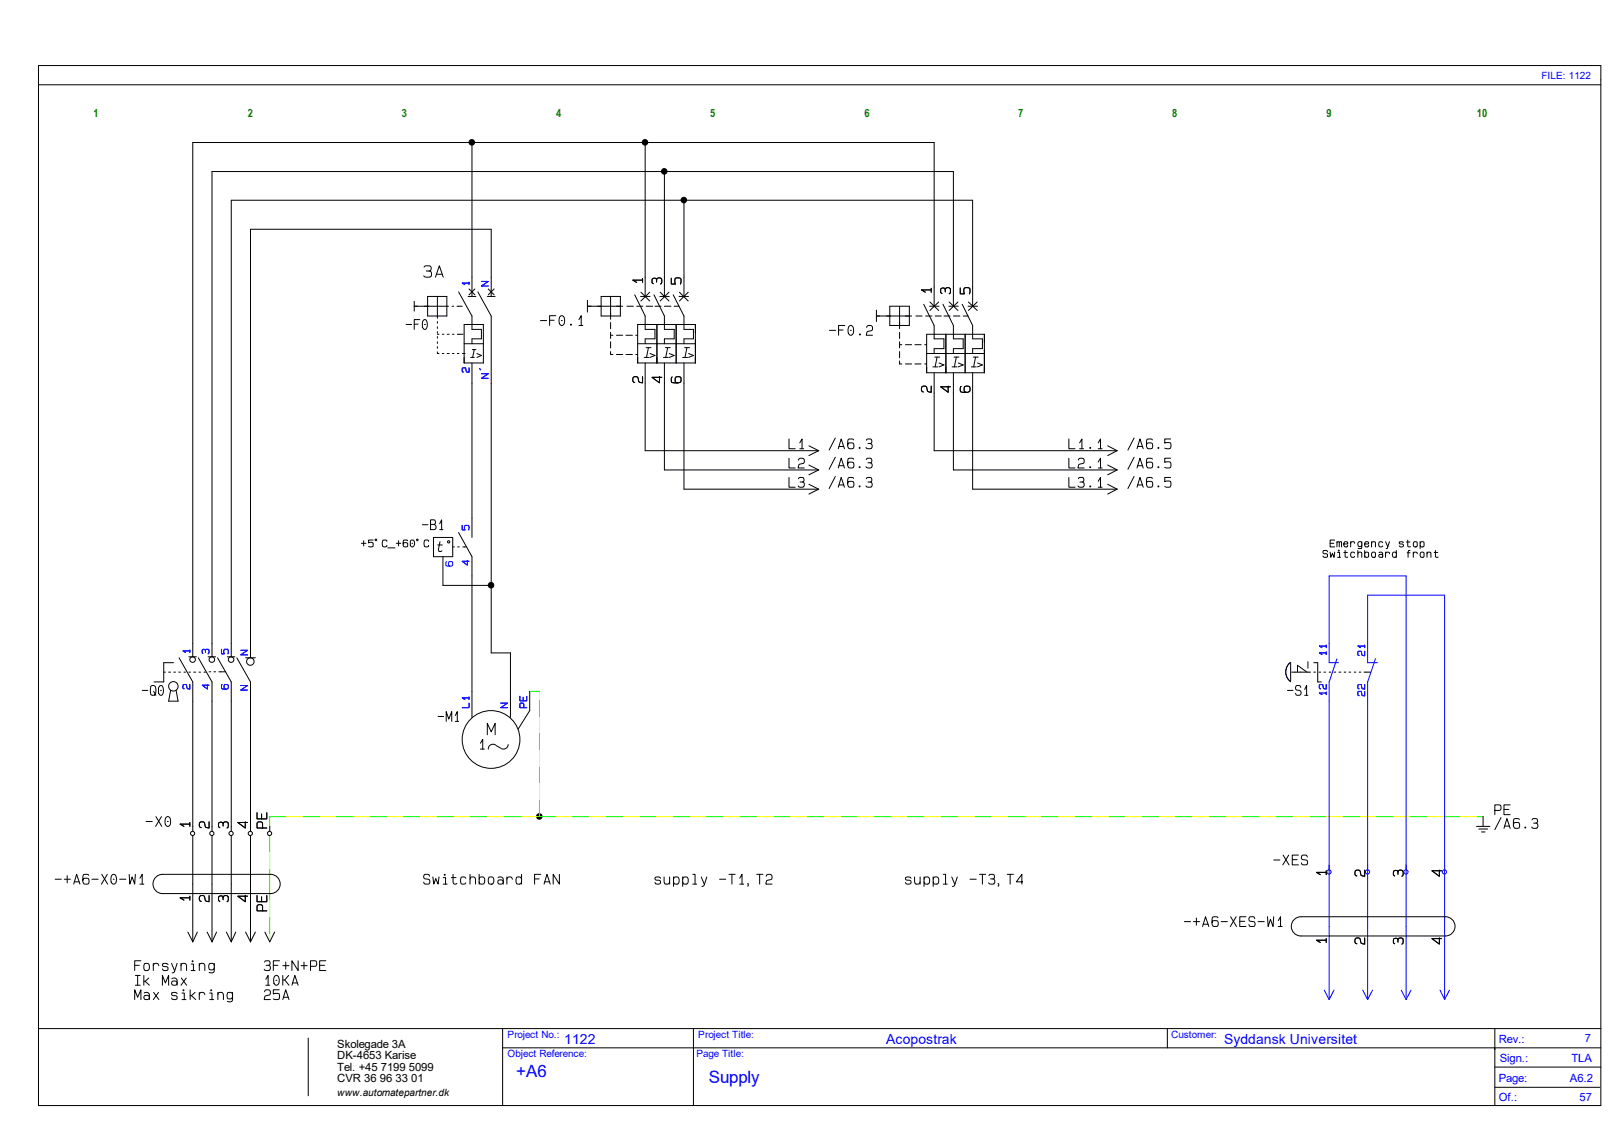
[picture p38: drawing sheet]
<svg xmlns="http://www.w3.org/2000/svg" width="420mm" height="297mm" viewBox="0 0 420 297" stroke-linecap="round" stroke-linejoin="round" font-family="sans-serif">
<defs><g id="words">
<g font-size="4.4" fill="#00f">
<text x="134" y="279.5">+A6</text>
<text x="184" y="281.3">Supply</text>
</g>
<g font-size="3.6" fill="#00f">
<text x="146.5" y="271">1122</text>
<text x="230" y="271">Acopostrak</text>
<text x="317.8" y="271">Syddansk Universitet</text>
</g>
<g font-size="2.9" fill="#008000">
<text x="24.3" y="30.5">1</text>
<text x="64.3" y="30.5">2</text>
<text x="104.3" y="30.5">3</text>
<text x="144.4" y="30.5">4</text>
<text x="184.3" y="30.5">5</text>
<text x="224.4" y="30.5">6</text>
<text x="264.3" y="30.5">7</text>
<text x="304.3" y="30.5">8</text>
<text x="344.3" y="30.5">9</text>
<text x="383.4" y="30.5">10</text>
</g>
<g font-size="2.9">
<text x="87.5" y="272">Skolegade 3A</text>
<text x="87.5" y="275">DK-4653 Karise</text>
<text x="87.5" y="278">Tel. +45 7199 5099</text>
<text x="87.5" y="281">CVR 36 96 33 01</text>
</g>
<g font-size="2.9" fill="#00f">
<text x="389" y="270.8">Rev.:</text>
<text x="389.3" y="275.8">Sign.:</text>
<text x="407.9" y="275.8">TLA</text>
<text x="411.4" y="270.5">7</text>
<text x="389" y="281">Page:</text>
<text x="407.5" y="281">A6.2</text>
<text x="389" y="285.8">Of.:</text>
<text x="410" y="285.8">57</text>
</g>
<g font-size="2.6" fill="#00f">
<text x="400.1" y="20.4">FILE: 1122</text>
<text x="131.7" y="269.5">Project No.:</text>
<text x="181.3" y="269.5">Project Title:</text>
<text x="304" y="269.5">Customer:</text>
<text x="131.7" y="274.5">Object Reference:</text>
<text x="180.8" y="274.5">Page Title:</text>
</g>
<text font-size="2.6" x="87.5" y="284.5">www.automatepartner.dk</text>
</g></defs>
<g fill="none" stroke="#000" stroke-width=".26">
<path d="M10 17h405.5v270h-405.5zM10 22h405.5M122.5 37v40M167.5 37v40M172.5 44.5v32.5M177.5 52v25M107.5 79.5h8.9M107.5 78.2v2.6M110.1 69.3l.2-.2a1.47 1.47 0 0 1 1.5 .2l.1 .2a.63 .63 0 0 1-.6 .9h-.6M111 79.5h.1M111 77h5v5h-5zM111.3 70.4h.4a.84 .84 0 0 1 .3 .9 .84 .84 0 0 1-.7 .7l-1.1-.1-.2-.3"/>
<path d="M113 72l1-3 1.1 3M113.3 71.2h1.5M113.5 77v5.6M117.3 79.5h.5M118.6 79.5h1.4M119 75.8l3.5 6.2v3.5h2.5v2.5h-2.5v1.2M121.5 77h2M121.8 75l1.5 1.5M123.3 75l-1.5 1.5M124 75.8l3.5 6.2v87.5h5v16.8M126.5 77h2M126.7 75l1.6 1.5"/>
<path d="M127.5 77v-17.5h-62.5v111.3M128.3 75l-1.6 1.5M152.5 79.5h9.1M152.5 78v3M156 77h5v5h-5zM158.5 77v5.9M162.7 79.5h1.7M164.8 76.5l2.7 5.5v3.5h2.5v2.5h-2.5v1.2M165.3 79.5h1.6M166.3 77h2.4M166.4 75.9l2.3 2.2M166.8 72.7h-2.5l1 .6"/>
<path d="M166.8 72.3v1M167.7 79.5h1.7M168.7 75.9l-2.3 2.2M169.8 76.5l2.7 5.5v3.5h2.5v2.5h-2.5v1.2M170 79.5h1.6M170.4 73.2v-.6a.62 .62 0 0 0-.6-.4 .62 .62 0 0 0-.6 .4v.7l.4 .4M170.4 72.6a.7 .7 0 0 1 .7-.5 .7 .7 0 0 1 .7 .5l-.1 1-.3 .1M171.3 77h2.4M171.4 75.9l2.3 2.2M172.5 79.5h1.7M173.7 75.9l-2.3 2.2M174.2 72.2v1.5h1.1l-.1-.5 .1-1h1.2a1.19 1.19 0 0 1 .1 1.5"/>
<path d="M174.8 76.5l2.7 5.5v3.5h2.5v2.5h-2.5v1.2M175 79.5h1.3M176.3 77h2.4M176.4 75.9l2.2 2.2M178.6 75.9l-2.2 2.2M231 79.5h5.1v5h-5.1zM233.5 79.5v5.8M239.8 79l2.7 5.5v3.5h2.5v2.5h-2.5v1.3M241.3 79.5h2.5M241.4 78.4l2.3 2.2M241.7 75.3h-2.5l1 .6M241.7 74.8v1.1"/>
<path d="M242.5 79.5v-42.5h-192.5v133.5M243.7 78.4l-2.3 2.2M244.8 79l2.7 5.5v3.5h2.5v2.5h-2.5v1.3M245.4 75.8v-.6a.62 .62 0 0 0-.6-.5 .62 .62 0 0 0-.6 .5v.7l.3 .3M245.4 75.2a.7 .7 0 0 1 .6-.5 .7 .7 0 0 1 .7 .5l-.1 .9-.2 .2M246.3 79.5h2.5M246.4 78.4l2.3 2.2M247.5 79.5v-35h-192.5v126M248.7 78.4l-2.3 2.2M249.3 74.8v1.5h1.1l-.2-.5 .2-1h1.1a1.19 1.19 0 0 1 .1 1.5M249.8 79l2.7 5.5v3.5h2.5v2.5h-2.5v1.3M251.3 79.5h2.4"/>
<path d="M251.4 78.4l2.3 2.2M252.5 79.5v-27.5h-192.5v118.5M253.7 78.4l-2.3 2.2M105.4 84.2h1.4M107.5 84.2h1M109 83h-1.5v2.5M110 83.1l.2-.1a1.12 1.12 0 0 1 .7 1.6l-.3 .8h-.6a2.1 2.1 0 0 1 0-2.3zM110.2 84.2h.2M113.5 83.5v.4M113.5 84.8v.5M113.5 86.1v.4M113.5 87.4v.4"/>
<path d="M113.5 88.7v.5M113.5 90v.4M113.5 91.4v.4h.5M113.5 86.8h.5M114.8 91.8h.4M114.8 86.8h.4M116.1 91.8h.5M116.1 86.8h.5M117.4 91.8h.5M117.4 86.8h.5M118.7 91.8h.4M118.7 86.8h1.5"/>
<path d="M120.1 91.8h.4M120.5 91.8h.1M120.5 84.2h5v10h-5zM120.5 89.2h5M122.2 92.8h.9M122.5 94.2v45.3M122.6 90.8h.9M123.1 90.8l-.4 2M123.8 91.8l1.2 .5-1.2 .5M140.3 83.2h1.6M142.7 83.1h1.1M144.3 82h-1.6v2.5"/>
<path d="M145.5 82h.2a1.41 1.41 0 0 1 .4 2.4l-.4 .1a1.66 1.66 0 0 1-.2-2.5zM145.7 83.2h.3M150.3 83l.6-1v2.5M150.3 84.5h1M158.5 83.7v1.6M158.5 86.3v1.6M158.5 88.7v1.6M158.5 91.3v.7h.6M158.5 87h.6M160 87h1.6M160 92h1.6M162.5 87h1.7"/>
<path d="M162.5 92h1.7M165 87h.5M165 92h.5M165.5 89.2h15M165.5 84.2h15v10h-15zM166.8 97.8v1.6l-.9-.3-.5-1.2-.6-.1-.5 .2a.86 .86 0 0 0 .5 1.3M167.2 92.8h1.3M167.5 94.2v22.8h45M167.7 90.3h1.3M168.3 90.3l-.5 2.5M168.7 91.8l1.3 .5-1.3 .5M170.5 84.2v10"/>
<path d="M171.2 97.8v1.6l-2-1.4h2.6M172.2 92.8h1.3M172.5 94.2v27.8h40M172.7 90.3h1.3M173.3 90.3l-.5 2.5M173.7 91.8l1.3 .5-1.3 .5M174.5 97.9a1.02 1.02 0 0 0 0 1.4 2.25 2.25 0 0 0 2.2-.2 1.07 1.07 0 0 0-.2-1.2h-1a1.02 1.02 0 0 0 0 1.4l.3 .1M175.5 84.2v10M177.2 92.8h1.3M177.5 94.2v32.8h35M177.7 90.3h1.3M178.3 90.3l-.5 2.5"/>
<path d="M178.7 91.8l1.3 .5-1.3 .5M215.3 85.8h1.6M217.7 85.7h1.2M219.3 84.5h-1.6v2.5M220.3 84.8l.4-.3a1.41 1.41 0 0 1 .4 2.5h-.5a1.9 1.9 0 0 1-.3-2.2zM220.7 85.8h.3M225 85v-.2a.87 .87 0 0 1 1.5 .2v.5l-.3 .4-1.1 .2-.2 .9h1.6M227.5 82h9.1M227.5 80.5v3M231 82h.1M233.5 86.3v1.6M233.5 88.7v1.6"/>
<path d="M233.5 91.3v1.6M233.5 93.7v.8h.6M233.5 89.5h.6M235 89.5h1.6M235 94.5h1.6M237.5 89.5h1.6M237.5 94.5h1.6M237.7 82h1.7M240 89.5h.5M240 94.5h.5M240.3 82h1.6M240.5 91.8h15"/>
<path d="M240.5 86.8h15v10h-15zM242.1 95.3h1.3M242.5 96.8v20.2h47.5M242.7 92.7h1.2M242.7 82h1.6M243.2 92.7l-.5 2.6M243.8 94.2l1.2 .5-1.2 .6M245 82h1.6M245.5 86.8v10M247.1 95.3h1.3M247.5 96.8v25.2h42.5M247.5 82h1.7"/>
<path d="M247.6 92.7h1.3M248.2 92.7l-.5 2.6M248.8 94.2l1.2 .5-1.2 .6M250 82h1.3M250.5 86.8v10M252.1 95.3h1.3M252.5 96.8v30.2h37.5M252.6 92.7h1.3M253.2 92.7l-.5 2.6M253.7 94.2l1.3 .5-1.3 .6M204.8 119v2.5h1.6M204.8 114v2.5h1.6"/>
<path d="M207.3 119.5v-.3a.87 .87 0 0 1 1.5 .3v.5l-.3 .3-1.1 .3-.2 .9h1.6M207.6 115l.6-1v2.5M207.6 116.5h1M210 115.7l2.5 1.3M212.5 117l-2.5 1.3M216.8 118.7l-1.6 3.1M216.8 113.7l-1.6 3.1M217.6 116.5l.8-2.5 .8 2.5M217.8 115.9h1.2M221.6 119.2a1.02 1.02 0 0 0-1.5 0 2.25 2.25 0 0 0 .2 2.2 1.07 1.07 0 0 0 1.3-.2v-1a1.02 1.02 0 0 0-1.5 0l-.1 .3M221.6 114.2a1.02 1.02 0 0 0-1.5 0 2.25 2.25 0 0 0 .2 2.2 1.07 1.07 0 0 0 1.3-.2v-1a1.02 1.02 0 0 0-1.5 0l-.1 .3M224.9 119.3l.3-.3h.7h.2l.2 .5a.49 .49 0 0 1-.4 .6h-.6"/>
<path d="M224.9 114.3l.3-.3h.7h.2l.2 .5a.49 .49 0 0 1-.4 .6h-.6M225.9 115.1a.7 .7 0 0 1 .5 .7 .7 .7 0 0 1-.5 .7l-.9-.1-.2-.2M241.7 100.2v1.7l-.9-.3-.4-1.3-.7-.1-.4 .3a.86 .86 0 0 0 .4 1.3M246.1 100.2v1.7l-1.9-1.5h2.5M249.5 100.3a1.02 1.02 0 0 0 0 1.5 2.25 2.25 0 0 0 2.2-.2 1.07 1.07 0 0 0-.2-1.3h-1a1.02 1.02 0 0 0 0 1.5l.3 .1M277.5 114v2.5h1.6M277.5 119v2.5h1.6M279.9 119.5l.1-.3a.87 .87 0 0 1 1.4 .3v.5l-.2 .3-1.1 .3-.3 .9h1.6M280.2 115l.6-1v2.5M280.2 116.5h1.1M285.1 115l.6-1v2.5M285.1 116.5h1"/>
<path d="M285.1 120l.6-1v2.5M287.5 115.7l2.5 1.3M290 117l-2.5 1.3M294.4 113.7l-1.6 3.1M294.4 118.7l-1.6 3.1M295.1 116.5l.8-2.5 .9 2.5M295.3 115.9h1.3M299.1 114.2a1.02 1.02 0 0 0-1.4 0 2.25 2.25 0 0 0 .2 2.2 1.07 1.07 0 0 0 1.2-.2v-1a1.02 1.02 0 0 0-1.4 0l-.1 .3M299.1 119.2a1.02 1.02 0 0 0-1.4 0 2.25 2.25 0 0 0 .2 2.2 1.07 1.07 0 0 0 1.2-.2v-1a1.02 1.02 0 0 0-1.4 0l-.1 .3M303.9 114h-1.6v1.1l.6-.2 1 .2v1.1a1.19 1.19 0 0 1-1.6 .1M303.9 119h-1.6v1.1l.6-.2 1 .2v1.1a1.19 1.19 0 0 1-1.6 .1M109.6 136.2h1.5"/>
<path d="M111.8 136.1h.8a.64 .64 0 0 0 .5-.5 .64 .64 0 0 0-.4-.6h-.9v2.5h.8a.68 .68 0 0 0 .6-.7 .68 .68 0 0 0-.6-.7M112.5 139.5h5v5h-5zM114.1 136l.5-1v2.5M114.1 137.5h.9M119 138.3l3.5 6.2v41.8M204.8 124v2.5h1.6M207.3 124.3l.3-.3h.7h.2l.2 .5a.49 .49 0 0 1-.4 .6h-.6M208.3 125.1a.7 .7 0 0 1 .5 .7 .7 .7 0 0 1-.5 .7l-1-.1-.1-.2M210 125.7l2.5 1.3M210 120.7l2.5 1.3M212.5 127l-2.5 1.3M212.5 122l-2.5 1.3"/>
<path d="M216.8 123.7l-1.6 3.1M217.6 126.5l.8-2.5 .8 2.5M217.6 121.5l.8-2.5 .8 2.5M217.8 125.9h1.2M217.8 120.9h1.2M221.6 124.2a1.02 1.02 0 0 0-1.5 0 2.25 2.25 0 0 0 .2 2.2 1.07 1.07 0 0 0 1.3-.2v-1a1.02 1.02 0 0 0-1.5 0l-.1 .3M224.9 124.3l.3-.3h.7h.2l.2 .5a.49 .49 0 0 1-.4 .6h-.6M225.9 125.1a.7 .7 0 0 1 .5 .7 .7 .7 0 0 1-.5 .7l-.9-.1-.2-.2M225.9 120.1a.7 .7 0 0 1 .5 .7 .7 .7 0 0 1-.5 .7l-.9-.1-.2-.2M277.5 124v2.5h1.6M279.9 124.3l.3-.3h.7h.3l.1 .5a.49 .49 0 0 1-.4 .6h-.6M280.9 125.1a.7 .7 0 0 1 .6 .7 .7 .7 0 0 1-.6 .7l-.9-.1-.2-.2"/>
<path d="M285.1 121.5h1M285.1 125l.6-1v2.5M285.1 126.5h1M287.5 120.7l2.5 1.3M287.5 125.7l2.5 1.3M290 122l-2.5 1.3M290 127l-2.5 1.3M294.4 123.7l-1.6 3.1M295.1 121.5l.8-2.5 .9 2.5M295.1 126.5l.8-2.5 .9 2.5M295.3 120.9h1.3M295.3 125.9h1.3"/>
<path d="M299.1 124.2a1.02 1.02 0 0 0-1.4 0 2.25 2.25 0 0 0 .2 2.2 1.07 1.07 0 0 0 1.2-.2v-1a1.02 1.02 0 0 0-1.4 0l-.1 .3M303.9 124h-1.6v1.1l.6-.2 1 .2v1.1a1.19 1.19 0 0 1-1.6 .1M93.8 141.1h1.2M94.4 140.4v1.3M96.9 140.2h-1.2v.8l.3-.2 .9 .2v.8l-.4 .2-.8-.1M100.4 140.5a.62 .62 0 0 0-.7-.3 .62 .62 0 0 0-.5 .7 .76 .76 0 0 0 .2 1 .76 .76 0 0 0 1-.1v-.2M100.7 142.2h1.8M102.9 141.1h1.2M103.5 140.4v1.3M105.8 140.4l-.1-.2h-.9l-.2 .4 .2 1.3 .7 .1 .3-.2v-.7l-.3-.2h-.5l-.4 .3M106.6 140.4l.2-.2a.91 .91 0 0 1 .9 .7 .91 .91 0 0 1-.6 1.1l-.6-.4zM106.9 141.1h.2"/>
<path d="M111.3 140.5a.62 .62 0 0 0-.8-.3 .62 .62 0 0 0-.4 .7 .76 .76 0 0 0 .2 1 .76 .76 0 0 0 1-.1v-.2M113.6 141.5h1.2M114.2 140.6l-.4 2.1 .1 .4 .6 .1 .2-.2M115 144.5v7.5h12.5M117.5 142h.4M118.8 142h.4M120.1 142h.9M344.6 143.3l-.2-.4h-.8l-.1 .7 1.1 .3v.6l-.9 .2-.3-.3M345.3 141.1h.9M345.3 143.3l.1 1.4 .5-1 .4 1 .2-1.4M346.5 140.2h-1.2v1.8h1.2M347 140.6v1.4"/>
<path d="M347 140.9l.2-.3 .4 .1v1.3M347.2 144.7h.8M347.2 143.4h.5v1.3M347.6 140.9l.2-.3 .4 .1v1.3M348.8 141.2h1v-.5h-.8l-.2 .9 .4 .4 .6-.1v-.3M348.8 143.4h1M349.2 142.9v1.6l.2 .2 .4-.1M350.6 141.1l.3-.5 .6 .1 .1 .4M350.6 140.6v1.4M351.6 143.6l-.7-.3-.3 .5 .2 .8 .5 .1 .3-.3M352.5 142.9v1.8M352.5 143.8l.3-.5 .6 .1 .1 1.3"/>
<path d="M353.5 141.1l-.1-.4a.61 .61 0 0 0-.8 .1 .61 .61 0 0 0 0 .9 .61 .61 0 0 0 .9-.1v-.2M353.5 140.6l-.1 1.8-.8-.1M354.2 141.2h1.1l-.1-.5h-.8l-.2 .9 .4 .4 .6-.1 .1-.3M354.2 143.8l.4-.5 .7 .3-.1 1-.6 .1-.4-.4M354.2 142.9v1.8M356 140.6v1.4M356 141.1l.4-.5 .6 .1v1.3M356.2 143.4h.8v1.2h-.8l-.2-.3zM358 143.4l.6-.1 .3 .3v1.1M358.9 140.9l-.7-.3-.3 .5 .2 .8 .5 .1 .3-.3M358.9 144.3l-.1-.4h-.7l-.2 .4 .3 .4 .6-.1 .1-.2M359.7 140.6l.6 1.4"/>
<path d="M359.7 143.8l.3-.5 .6 .1 .1 .4M359.7 143.3v1.4M360.7 140.6l-.5 1.6-.4 .2M362.5 143.8l-.1-.4-.3-.1-.5 .1-.2 .4 .2 .8h.8l.1-.3M362.5 142.9v1.8M364.2 140.9v-.2l-.3-.1-.6 .1v.4l.9 .2 .1 .4-.3 .3h-.4l-.4-.3M365.1 140.7h.9M365.3 143.5h.7M365.4 140.2v1.6l.3 .2 .4-.1M366 142.9h-.3l-.2 .4v1.4M366.9 143.8l.3-.5 .6 .1 .1 .4M366.9 143.3v1.4"/>
<path d="M367 140.7h.8v1.2h-.8l-.1-.3zM368.6 141.1l.4-.5 .7 .3-.1 1-.6 .1-.4-.4M368.6 140.6v1.8M368.8 143.4h.8v1.2h-.8l-.2-.3zM370.4 143.3v1.4M370.4 143.8l.4-.5 .5 .1 .1 1.3M372.3 143.4h.9M372.6 142.9v1.6l.3 .2 .4-.1M36.9 179.2h1.5M39.1 178.2l.4-.2a.64 .64 0 0 1 .9 .5l.1 1.1a.78 .78 0 0 1-.4 .9 .78 .78 0 0 1-1-.2zM39.9 179.5l.6 1M41.5 178.1l.2-.1a1.12 1.12 0 0 1 .7 1.6l-.3 .8h-.6a2.1 2.1 0 0 1 0-2.3z"/>
<path d="M41.7 179.2h.2M42.5 174.5h.4M43.8 174.5h.5M44.3 179.2l-.5 2.8h2.4l-.5-2.8M45 172h-2.5v5h-2.5M45.1 174.5h.5M46.4 174.5h.4M46.5 170.8l3.5 6.2v38.7M47.8 174.5h.4M49 170.5h2M49 174.5h.4M50.3 174.5h.5"/>
<path d="M51.5 170.8l3.5 6.2v38.7M51.6 174.5h.5M52.9 174.5h.4M54 170.5h2M54.3 174.4h.4M55.5 174.4h.5M56.5 170.8l3.5 6.2v38.7M56.8 174.4h1.8M59 170.5h2M61.5 170.8l3.5 6.2v38.7M63.8 170.8h2.5M137.5 179.5v5l-3 4.7"/>
<path d="M334.2 179.2h1.4M335 172a3.2 3.2 0 0 0 0 5M335 172v4.8M335.3 174.5h4.9M336.8 174.5v-1.8l2.5 1.8M337.7 178.5l-.4-.5h-.7l-.3 .5 .2 .6 1.2 .4v.8l-.4 .2h-.6l-.2-.1-.2-.4M338.7 179l.5-1v2.5M339.5 171.8v1.7M341 172h1.1v5h.9M341 174.5h.5M342.4 174.5h.4M343.7 174.5h.4"/>
<path d="M345 174.5h.4M346.3 174.5h.4M347.6 174.5h.5M348.9 174.5h.4M350.2 174.5h.4M351.5 174.5h.5M352.8 174.5h.4M354.1 174.5h1.7M113.7 186h1.4M115.8 187.3v-2.6l.7 2 .8-2v2.6M118.2 185.8l.5-1.1v2.6M118.2 187.3h.8"/>
<path d="M124.7 193l.6-1.1v2.6M124.7 194.5h1M126.5 190.8v-3l1 2.2 1-2.2v3M128.6 193.4a1.23 1.23 0 0 0-1.9 1.1M128.8 193.5l1.2 .7M131.9 193.3a1.23 1.23 0 0 1-1.8 1M338.7 180.5h.8M37.9 213.3h1.6M40.5 212l1.5 2.5M41.9 212l-1.5 2.5M43.3 212.1l.1-.1a1.41 1.41 0 0 1 .5 2.5h-.5a1.66 1.66 0 0 1-.1-2.4zM43.4 213.3h.3"/>
<path d="M49.3 214h-2.6l1.1 .5M49.3 213.5v1M50 217v27.5M54.3 213.4v1.6l-1-.3-.4-1.3h-.7l-.4 .2a.86 .86 0 0 0 .4 1.3M55 217v27.5M57.9 214.5v-.6a.62 .62 0 0 0-.6-.5 .62 .62 0 0 0-.6 .5v.6l.4 .4M57.9 213.9a.7 .7 0 0 1 .7-.6 .7 .7 0 0 1 .7 .6l-.1 .9-.3 .2M60 217v27.5M63.7 213.4v1.6l-2-1.5h2.6M65 217v27.5M66.7 211v1.6h2.6v-1.6M67.9 211.3v1.3"/>
<path d="M68.2 215l-.1-1.5-.4-.1-.9 .1-.1 1.5h2.6M70 214.5v1.2M383.3 214.5h3.5M383.9 215.2h2.3M384.6 216h.9M385 212v2.5M388 210.4l1.5-.1 .1-.3-.1-1h-1.5v2.5M389.6 212.3l-1.6 3.1M390.4 210.1h1.3M390.4 215.1l.8-2.6 .8 2.6M390.6 214.5h1.2M392 209h-1.6v2.5h1.6"/>
<path d="M394.4 212.8a1.02 1.02 0 0 0-1.5 0 2.25 2.25 0 0 0 .2 2.2 1.07 1.07 0 0 0 1.3-.2v-1a1.02 1.02 0 0 0-1.5 0v.2M397.7 212.9l.3-.4h.7l.2 .1 .2 .4a.49 .49 0 0 1-.4 .7h-.6M398.7 213.7a.7 .7 0 0 1 .5 .7 .7 .7 0 0 1-.5 .7l-.9-.1-.2-.3M14.3 228.3h1.6M16.7 228.3h1.6M17.4 227.3v1.9M19.1 229.5l.8-2.5 .8 2.5M19.3 228.9h1.3M23 227.2a1.02 1.02 0 0 0-1.4 0 2.25 2.25 0 0 0 .2 2.2 1.07 1.07 0 0 0 1.2-.1v-1a1.02 1.02 0 0 0-1.4 0l-.1 .2M23.9 228.3h1.6M26.4 227l1.5 2.5M27.9 227l-1.6 2.5"/>
<path d="M29 227.3l.4-.3a1.41 1.41 0 0 1 .4 2.4h-.6a1.9 1.9 0 0 1-.2-2.1zM29.4 228.3h.2M31.1 228.3h1.6M33.5 227l.2 2.5 .6-1.8 .7 1.8 .1-2.5M36.3 228l.6-1v2.5M36.3 229.5h1M40.3 227.9a2.49 2.49 0 0 1 1.9-.9h28.1a2.5 2.5 0 0 1 2.4 2.5 2.5 2.5 0 0 1-2.4 2.5h-28.1a2.5 2.5 0 0 1-2.2-1.4 2.5 2.5 0 0 1 .3-2.7zM49.3 233.1h-2.6l1.1 .6M49.3 232.7v1M54.3 232.5v1.6l-1-.3-.4-1.2-.7-.1-.4 .2a.86 .86 0 0 0 .4 1.3M57.9 233.6v-.6a.62 .62 0 0 0-.6-.4 .62 .62 0 0 0-.6 .4v.7l.4 .3M57.9 233a.7 .7 0 0 1 .7-.5 .7 .7 0 0 1 .7 .5l-.1 .9-.3 .2"/>
<path d="M63.7 232.5v1.6l-2-1.4h2.6M66.7 232.5v1.6h2.6v-1.6M67.9 232.8v1.3M68.2 236.5l-.1-1.5-.4-.1-.9 .1-.1 1.5h2.6M111.5 227.5l-.2-.4-.2-.1-.9 .1-.2 .4a.49 .49 0 0 0 .4 .7l1 .1 .2 .5a.6 .6 0 0 1-.5 .7l-.9-.1-.2-.4M112.4 227.7l.2 1.8 .5-1.4 .6 1.4 .3-1.8M115.1 229.5h1M115.1 227.8h.6v1.7M117.2 227.8h1.2M117.6 227l.1 2.3 .2 .2 .7-.1M120.9 228a.73 .73 0 0 0-.8-.4 .73 .73 0 0 0-.6 .7l.1 .9a.73 .73 0 0 0 1.3 0M122 227v2.5"/>
<path d="M122 228.3l.1-.3a.73 .73 0 0 1 .8-.4 .73 .73 0 0 1 .5 .7v1.2M124.4 228.3l.1-.3a.73 .73 0 0 1 .7-.4 .73 .73 0 0 1 .6 .7l-.1 .9a.73 .73 0 0 1-.7 .4 .73 .73 0 0 1-.6-.7M124.4 227v2.5M126.9 227.8a.83 .83 0 0 1 1.3 .5l-.1 .9a.73 .73 0 0 1-.8 .4 .73 .73 0 0 1-.6-.7zM129.3 227.8h.1a.87 .87 0 0 1 1.2 .5v1.2M130.6 228.9a.74 .74 0 0 0-.7-.5 .74 .74 0 0 0-.7 .6l.2 .4a.86 .86 0 0 0 1.2-.4M131.6 228.3l.1-.3a.73 .73 0 0 1 .7-.4 .73 .73 0 0 1 .6 .7M131.6 227.7v1.8M135.4 228.3l-.1-.3a.73 .73 0 0 0-.8-.4 .73 .73 0 0 0-.6 .7l.1 .9a.73 .73 0 0 0 .8 .4 .73 .73 0 0 0 .6-.7M135.4 227v2.5M138.8 228.2h1.2M140.4 227h-1.6v2.5"/>
<path d="M141.2 229.5l.8-2.5 .8 2.5M141.4 228.9h1.3M145.2 227v2.5l-1.6-2.5v2.5M171.4 228a.8 .8 0 0 0-.7-.4 .8 .8 0 0 0-.7 .6l.2 .2 1.1 .2 .1 .7a.88 .88 0 0 1-1.4-.2M172.4 227.7l.1 1.5a.73 .73 0 0 0 .7 .4 .73 .73 0 0 0 .6-.7M173.8 227.7v1.8M174.8 228.3l.1-.3a.73 .73 0 0 1 .8-.4 .73 .73 0 0 1 .6 .7l-.1 .9a.73 .73 0 0 1-.8 .4 .73 .73 0 0 1-.6-.7M174.8 227.7v2.4M177.2 228.3l.1-.3a.73 .73 0 0 1 .8-.4 .73 .73 0 0 1 .5 .7v.9a.73 .73 0 0 1-.8 .4 .73 .73 0 0 1-.6-.7M177.2 227.7v2.4M179.8 229.5h1M179.8 227h.6v2.5"/>
<path d="M182 227.7l.8 1.8M183.5 227.7l-.8 2.3-.5 .1M186.8 228.3h1.6M189.2 227h1.6M190 227v2.5M192 228l.6-1v2.5M192 229.5h1M194.2 229.4v.6h-.1M196.4 227h1.6M197.2 227v2.5M198.9 227.5l.1-.3a.87 .87 0 0 1 1.4 .3v.5l-.2 .3-1.1 .3-.3 .9h1.6M236.5 228a.8 .8 0 0 0-.8-.4 .8 .8 0 0 0-.7 .6l.2 .2 1.1 .2 .2 .7a.88 .88 0 0 1-1.5-.2"/>
<path d="M237.4 227.7l.1 1.5a.73 .73 0 0 0 .8 .4 .73 .73 0 0 0 .5-.7M238.8 227.7v1.8M239.9 228.3v-.3a.73 .73 0 0 1 .8-.4 .73 .73 0 0 1 .6 .7l-.1 .9a.73 .73 0 0 1-.8 .4 .73 .73 0 0 1-.5-.7M239.9 227.7v2.4M242.2 228.3l.1-.3a.73 .73 0 0 1 .8-.4 .73 .73 0 0 1 .6 .7l-.1 .9a.73 .73 0 0 1-.8 .4 .73 .73 0 0 1-.6-.7M242.2 227.7v2.4M244.9 229.5h1M244.9 227h.5v2.5M247.1 227.7l.7 1.8M248.5 227.7l-.8 2.3-.5 .1M251.8 228.3h1.6M254.3 227h1.6"/>
<path d="M255 227v2.5M256.7 227.3l.3-.3h.7l.3 .1 .1 .4a.49 .49 0 0 1-.4 .7h-.6M257.7 228.2a.7 .7 0 0 1 .6 .7 .7 .7 0 0 1-.6 .6l-.9-.1-.2-.2M259.2 229.4v.6h-.1M261.5 227h1.6M262.2 227v2.5M265.4 228.9h-1.6l1.5-1.9v2.5M307.4 239.3h1.6M309.8 239.3h1.6M310.6 238.3v1.9M312.3 239.9h1.3M316.1 238.3a1.02 1.02 0 0 0-1.4 0 2.25 2.25 0 0 0 .2 2.2 1.07 1.07 0 0 0 1.2-.2v-1a1.02 1.02 0 0 0-1.4 0l-.1 .2"/>
<path d="M317 239.3h1.6M319.4 238l1.6 2.5M320.9 238l-1.5 2.5M321.8 239.2h1.3M323.4 238h-1.6v2.5h1.6M325.7 238.5l-.2-.4-.2-.1-.9 .1-.2 .4a.49 .49 0 0 0 .4 .7l1 .2 .2 .4a.6 .6 0 0 1-.5 .7h-.9l-.2-.5M326.6 239.3h1.6M329 238l.2 2.5 .6-1.8 .7 1.8 .1-2.5M330.6 223.3h1.6M331.8 239l.6-1v2.5M333.1 222l1.5 2.5M334.5 222l-1.5 2.5"/>
<path d="M335.4 223.2h1.3M335.8 238.9a2.49 2.49 0 0 1 1.9-.9h37.5a2.5 2.5 0 0 1 2.5 2.5 2.5 2.5 0 0 1-2.5 2.5h-37.5a2.5 2.5 0 0 1-2.3-1.4 2.5 2.5 0 0 1 .4-2.7zM337.1 222h-1.7v2.5h1.7M339.3 222.5l-.1-.4-.3-.1-.9 .1-.2 .4a.49 .49 0 0 0 .4 .7l1.1 .2 .1 .4a.6 .6 0 0 1-.5 .7h-.9l-.2-.5M344.3 226.5h-2.6l1 .6M344.3 226.1v1M354.2 225.9v1.6l-.9-.3-.4-1.2-.7-.1-.4 .2a.86 .86 0 0 0 .4 1.3M362.9 227v-.6a.62 .62 0 0 0-.6-.4 .62 .62 0 0 0-.6 .4v.7l.3 .3M362.9 226.4a.7 .7 0 0 1 .7-.5 .7 .7 0 0 1 .6 .5v.9l-.3 .2M373.6 225.9v1.6l-1.9-1.4h2.5M35 250.6h1.2M35 259.5v-2.5l.7 1.9 .9-1.9v2.5"/>
<path d="M35.1 255.8h1.3M35.1 253.2h1.3M35.7 253.2v2.6M36.6 249.4h-1.6v2.6M37.3 253.2v2.6M37.3 254.8h.4l1.1 1M37.4 257.8l.1-.1a.87 .87 0 0 1 1.3 .5v1.3M37.5 250.2a.83 .83 0 0 1 1.3 .5l-.1 .9a.73 .73 0 0 1-.8 .4 .73 .73 0 0 1-.6-.6zM38.6 253.9l-.9 .9M38.8 258.9a.74 .74 0 0 0-.8-.5 .74 .74 0 0 0-.7 .6l.2 .4a.86 .86 0 0 0 1.3-.4M39.8 250.7l.1-.3a.73 .73 0 0 1 .7-.3 .73 .73 0 0 1 .6 .6M39.8 250.1v1.9"/>
<path d="M39.9 257.6l1.3 1.9M41.1 257.6l-1.3 1.9M42.2 255.8v-2.6l.7 2 .9-2v2.6M43.6 250.4a.8 .8 0 0 0-.8-.3 .8 .8 0 0 0-.6 .5l.1 .3 1.1 .1 .2 .7a.88 .88 0 0 1-1.4-.2M44.5 250.1l.8 1.9M44.6 254.1l.1-.1a.87 .87 0 0 1 1.3 .5v1.3M46 250.1l-.8 2.3-.5 .2M46 255.2a.74 .74 0 0 0-.8-.6 .74 .74 0 0 0-.7 .7l.2 .4a.86 .86 0 0 0 1.3-.4M46 258a.8 .8 0 0 0-.8-.4 .8 .8 0 0 0-.7 .5l.2 .3 1.1 .2 .2 .6a.88 .88 0 0 1-1.5-.1M47 250.1v1.9M47 250.7l.1-.3a.73 .73 0 0 1 .7-.3 .73 .73 0 0 1 .6 .6v1.3M47.1 253.9l1.3 1.9"/>
<path d="M47.2 259.5h1.1M47.2 257.8h.6v1.7M48.3 253.9l-1.3 1.9M48.8 242l1.2 2.5M49.4 257v2.5M49.4 258.5h.3l1.1 1M49.6 252h1M49.6 250.3h.6v1.7M50.6 257.6l-.9 .9M51.2 242l-1.2 2.5M51.7 250.1v1.9M51.7 250.7l.1-.3a.73 .73 0 0 1 .8-.3 .73 .73 0 0 1 .6 .6v1.3"/>
<path d="M51.7 258.2l.1-.2a.73 .73 0 0 1 .8-.4 .73 .73 0 0 1 .6 .6M51.7 257.6v1.9M53.8 242l1.2 2.5M54.4 259.5h1.1M54.4 257.8h.6v1.7M55.6 250.7l-.1-.3a.73 .73 0 0 0-.7-.3 .73 .73 0 0 0-.6 .6l.1 .8a.73 .73 0 0 0 .7 .3 .73 .73 0 0 0 .6-.6M55.6 250.1l-.1 2.2a1.07 1.07 0 0 1-1.2 .2M56.2 242l-1.2 2.5M56.6 257.6v1.9M56.6 258.2v-.2a.73 .73 0 0 1 .8-.4 .73 .73 0 0 1 .6 .6v1.3M58.8 242l1.2 2.5M60.4 258.2l-.1-.2a.73 .73 0 0 0-.8-.4 .73 .73 0 0 0-.6 .6l.1 .8a.73 .73 0 0 0 .8 .4 .73 .73 0 0 0 .6-.7"/>
<path d="M60.4 257.6l-.1 2.2a1.07 1.07 0 0 1-1.3 .2M61.2 242l-1.2 2.5M63.8 242l1.2 2.5M66.3 242l-1.3 2.5M68.7 249.8l.3-.4h.7l.2 .1 .2 .4a.49 .49 0 0 1-.4 .7h-.6M68.7 257.5v-.3a.87 .87 0 0 1 1.5 .3v.5l-.3 .3-1.1 .3-.2 .9h1.6M68.7 242l1.3 2.5 1.3-2.5M69 254.3l.6-1.1v2.6M69 255.8h1M69.7 250.6a.7 .7 0 0 1 .5 .7 .7 .7 0 0 1-.5 .7l-1-.1-.1-.3M71 250.6h1.1M71.2 253.6l.4-.4a1.41 1.41 0 0 1 .5 2.5h-.6a1.9 1.9 0 0 1-.3-2.1z"/>
<path d="M71.6 254.5h.3M72.5 257h-1.5v1.1l.5-.2 1 .2v1.1a1.19 1.19 0 0 1-1.5 .1M72.6 249.4h-1.6v2.6M73.4 250.7h1.6M73.4 253.2v2.6M73.4 254.4h.5l1.1 1.4M73.4 259.5l.8-2.5 .8 2.5M73.6 258.9h1.2M74.2 249.8v1.8M74.9 253.2l-1 1.2M75.8 255.8l.7-2.6 .9 2.6M75.9 255.2h1.3"/>
<path d="M77.4 249.4v2.6l-1.6-2.6v2.6M78.1 250.7h1.7M78.9 249.8v1.8M80.6 250.9l1.4-.1 .2-.4-.2-.9-1.4-.1v2.6M83 250.6h1.2M84.6 249.4h-1.6v2.6h1.6M312.2 240.5l.7-2.5 .9 2.5M331.8 240.5h1M344.3 244.1h-2.6l1 .6M344.3 243.7v1M354.2 243.5v1.6l-.9-.2-.4-1.3-.7-.1-.4 .3a.86 .86 0 0 0 .4 1.2M362.9 244.6v-.6a.62 .62 0 0 0-.6-.4 .62 .62 0 0 0-.6 .4v.7l.3 .3"/>
<path d="M362.9 244a.7 .7 0 0 1 .7-.5 .7 .7 0 0 1 .6 .5v.9l-.3 .2M373.6 243.5v1.6l-1.9-1.4h2.5M10 267h405.5M80 269.5v15M130.5 267v20M130.5 272h285M180 267v20M303 267v5M388 277h27.5M388 267v20M388 282.3h27.3"/>
<circle cx="122.5" cy="37" r=".72"/>
<circle cx="167.4" cy="37" r=".72"/>
<circle cx="172.4" cy="44.5" r=".72"/>
<circle cx="177.5" cy="51.9" r=".72"/>
<circle cx="148.2" cy="84.3" r=".13"/>
<circle cx="223.2" cy="86.8" r=".13"/>
<circle cx="223.1" cy="116.3" r=".13"/>
<circle cx="283" cy="116.3" r=".13"/>
<circle cx="300.7" cy="116.3" r=".13"/>
<circle cx="223.1" cy="126.3" r=".13"/>
<circle cx="223.1" cy="121.3" r=".13"/>
<circle cx="283" cy="121.3" r=".13"/>
<circle cx="283" cy="126.3" r=".13"/>
<circle cx="300.7" cy="121.3" r=".13"/>
<circle cx="300.7" cy="126.3" r=".13"/>
<circle cx="97.6" cy="140.2" r=".21"/>
<circle cx="108.3" cy="140.2" r=".21"/>
<circle cx="116.5" cy="140.7" r=".3"/>
<circle cx="127.5" cy="151.9" r=".72"/>
<circle cx="347.5" cy="143" r=".13"/>
<circle cx="45" cy="178.2" r="1.23"/>
<circle cx="50" cy="171.2" r=".72"/>
<circle cx="55" cy="171.2" r=".72"/>
<circle cx="60" cy="171.2" r=".72"/>
<circle cx="65" cy="171.7" r=".97"/>
<circle cx="127.5" cy="192" r="7.5"/>
<circle cx="50" cy="216.4" r=".55"/>
<circle cx="55" cy="216.4" r=".55"/>
<circle cx="60" cy="216.4" r=".55"/>
<circle cx="65" cy="216.4" r=".55"/>
<circle cx="70" cy="216.4" r=".55"/>
<circle cx="140" cy="212" r=".72"/>
<circle cx="395.9" cy="214.8" r=".13"/>
<circle cx="115.4" cy="227.1" r=".13"/>
<circle cx="194.1" cy="229.4" r=".04"/>
<circle cx="259.1" cy="229.4" r=".04"/>
<circle cx="47.6" cy="257.1" r=".13"/>
<circle cx="50" cy="249.6" r=".13"/>
<circle cx="54.8" cy="257.1" r=".13"/>
</g>
<g fill="#000">
<circle cx="122.5" cy="37" r=".72"/>
<circle cx="167.4" cy="37" r=".72"/>
<circle cx="172.4" cy="44.5" r=".72"/>
<circle cx="177.5" cy="51.9" r=".72"/>
<circle cx="127.5" cy="151.9" r=".72"/>
<circle cx="140" cy="212" r=".72"/>
</g>
<g fill="none" stroke="#0f0" stroke-width=".26">
<path d="M137.5 179.5h2.5M140 181.6v4.3M140 190.2v4.4M140 199v4.3M70 217v4.3M74.3 212h-4.3v2.5M78.7 212h4.4M87.4 212h4.4M96.1 212h4.3M104.8 212h4.3M113.5 212h4.4M122.2 212h4.3"/>
<path d="M130.9 212h4.3M139.5 212h4.9M140 207.7v4.3M148.7 212h4.4M157.4 212h4.3M166.1 212h4.3M174.8 212h4.4M183.5 212h4.3M192.2 212h4.3M200.9 212h4.3M209.5 212h4.5M218.3 212h4.3"/>
<path d="M227 212h4.3M235.6 212h4.4M244.3 212h4.4M253.1 212h4.3M261.7 212h4.4M270.4 212h4.4M279.1 212h4.4M287.9 212h4.3M296.5 212h4.4M305.2 212h4.3M313.9 212h4.4M322.6 212h4.4"/>
<path d="M331.3 212h4.4M340 212h4.3M348.7 212h4.4M357.4 212h4.4M366.1 212h4.3M374.8 212h4.3M383.5 212h1.5M70 225.7v8.1M70 238.2v4.4"/>
</g>
<g fill="none" stroke="#ff0" stroke-width=".26">
<path d="M140 179.5v2.1M140 185.9v4.3M140 194.6v4.4M74.3 212h4.4M83.1 212h4.3M91.8 212h4.3M100.4 212h4.4M109.1 212h4.4M117.9 212h4.3M126.5 212h4.4M135.2 212h4.3M140 203.3v4.4"/>
<path d="M144.4 212h4.3M153.1 212h4.3M161.7 212h4.4M170.4 212h4.4M179.2 212h4.3M187.8 212h4.4M196.5 212h4.4M205.2 212h4.3M214 212h4.3M222.6 212h4.4M231.3 212h4.3M240 212h4.3"/>
<path d="M248.7 212h4.4M257.4 212h4.3M266.1 212h4.3M274.8 212h4.3M283.5 212h4.4M292.2 212h4.3M300.9 212h4.3M309.5 212h4.4M318.3 212h4.3M327 212h4.3M335.7 212h4.3M344.3 212h4.4"/>
<path d="M353.1 212h4.3M361.8 212h4.3M370.4 212h4.4M379.1 212h4.4M70 221.3v4.4M70 233.8v4.4M70 242.6v1.9"/>
</g>
<g fill="none" stroke="#00f" stroke-width=".26">
<path d="M121.8 73.5h-1.8l.6 .4M121.8 73.2v.7M125 73.1h1.7l-1.7 1.2h1.7M121.8 95.5v1.2l-.7-.2-.2-.8-.3-.2a.58 .58 0 0 0-.6 .4 .58 .58 0 0 0 .3 .7M124.5 95.7l.3 .3M125 97h1.7l-1.7 1.2h1.7M120 136.4v1.2h.7l-.1-.4 .1-.8h.9l.2 .3-.1 .9M115.9 145.8l-.2 .2v.8l.5 .2 1.2-.2 .1-.7-.2-.3h-.7l-.2 .3v.5l.4 .4M121.3 145.5v1.2l-1.3-1h1.8M49.3 169h-1.8l.7 .4M49.3 168.7v.7M49.3 177.7v1.2l-.7-.2-.2-.8-.2-.2a.58 .58 0 0 0-.7 .4 .58 .58 0 0 0 .3 .7"/>
<path d="M53.3 169.3l-.1-.6h-.5h-.2v.9l.2 .1M53.3 169l.2-.4a.65 .65 0 0 1 .8 .3 .65 .65 0 0 1-.3 .9M53.8 177.7v1.2l-1.3-1h1.8M57.5 168.6v1.2h.8l-.2-.4 .2-.8h.8l.2 .3-.1 .9M57.7 177.7l-.2 .2v.8l.4 .2 1.3-.2 .1-.6-.2-.4h-.8l-.1 .9 .3 .3M62.5 168.8h1.8l-1.8 1.2h1.8M62.5 178h1.8l-1.8 1.2h1.8M334.9 172a3.2 3.2 0 0 0 .1 5M344.3 169.5h-1.8l.7 .4M344.3 169.2v.7M344.3 167.7h-1.8l.7 .4M344.3 167.5v.6"/>
<path d="M344.3 179.9h-1.8l.7 .4M344.3 179.7v.6M344.3 177.7v1.2l-.7-.2-.2-.8-.2-.2a.58 .58 0 0 0-.7 .4 .58 .58 0 0 0 .3 .7M347 171l-2 6v82.5M347.5 172h-2.5v-22.5h20v110M354.2 169.1v1.2l-.6-.2-.2-.9-.3-.1a.58 .58 0 0 0-.6 .4 .58 .58 0 0 0 .3 .7M354.2 167.7h-1.7l.6 .4M354.2 167.5v.6M354.2 179.5v1.2l-.6-.2-.2-.8-.3-.2a.58 .58 0 0 0-.6 .4 .58 .58 0 0 0 .3 .7M354.2 177.7v1.2l-.6-.2-.2-.8-.3-.2a.58 .58 0 0 0-.6 .4 .58 .58 0 0 0 .3 .7M357 171l-2 6v82.5M357.5 172h-2.5v-17.5h20v105"/>
<path d="M121.8 182.5v1.2h-1.8M121.8 181.2h-1.8l.6 .4M121.8 180.9v.7M130 182.5h1.7l-1.7 1.2h1.7M135 180.8v1.1h1.7v-1.1M135.8 181v.9M136 183.7v-.9l-.2-.3h-.7l-.1 .2v1h1.7M343.7 257l1.3 2.5M346.3 257l-1.3 2.5M353.7 257l1.3 2.5M356.3 257l-1.3 2.5M363.7 257l1.3 2.5"/>
<path d="M366.3 257l-1.3 2.5M373.8 257l1.2 2.5M376.3 257l-1.3 2.5"/>
<circle cx="345" cy="226.4" r=".55"/>
<circle cx="355" cy="226.4" r=".55"/>
<circle cx="365" cy="226.4" r=".55"/>
<circle cx="374.9" cy="226.4" r=".55"/>
</g>
<use href="#words"/>
</svg>
